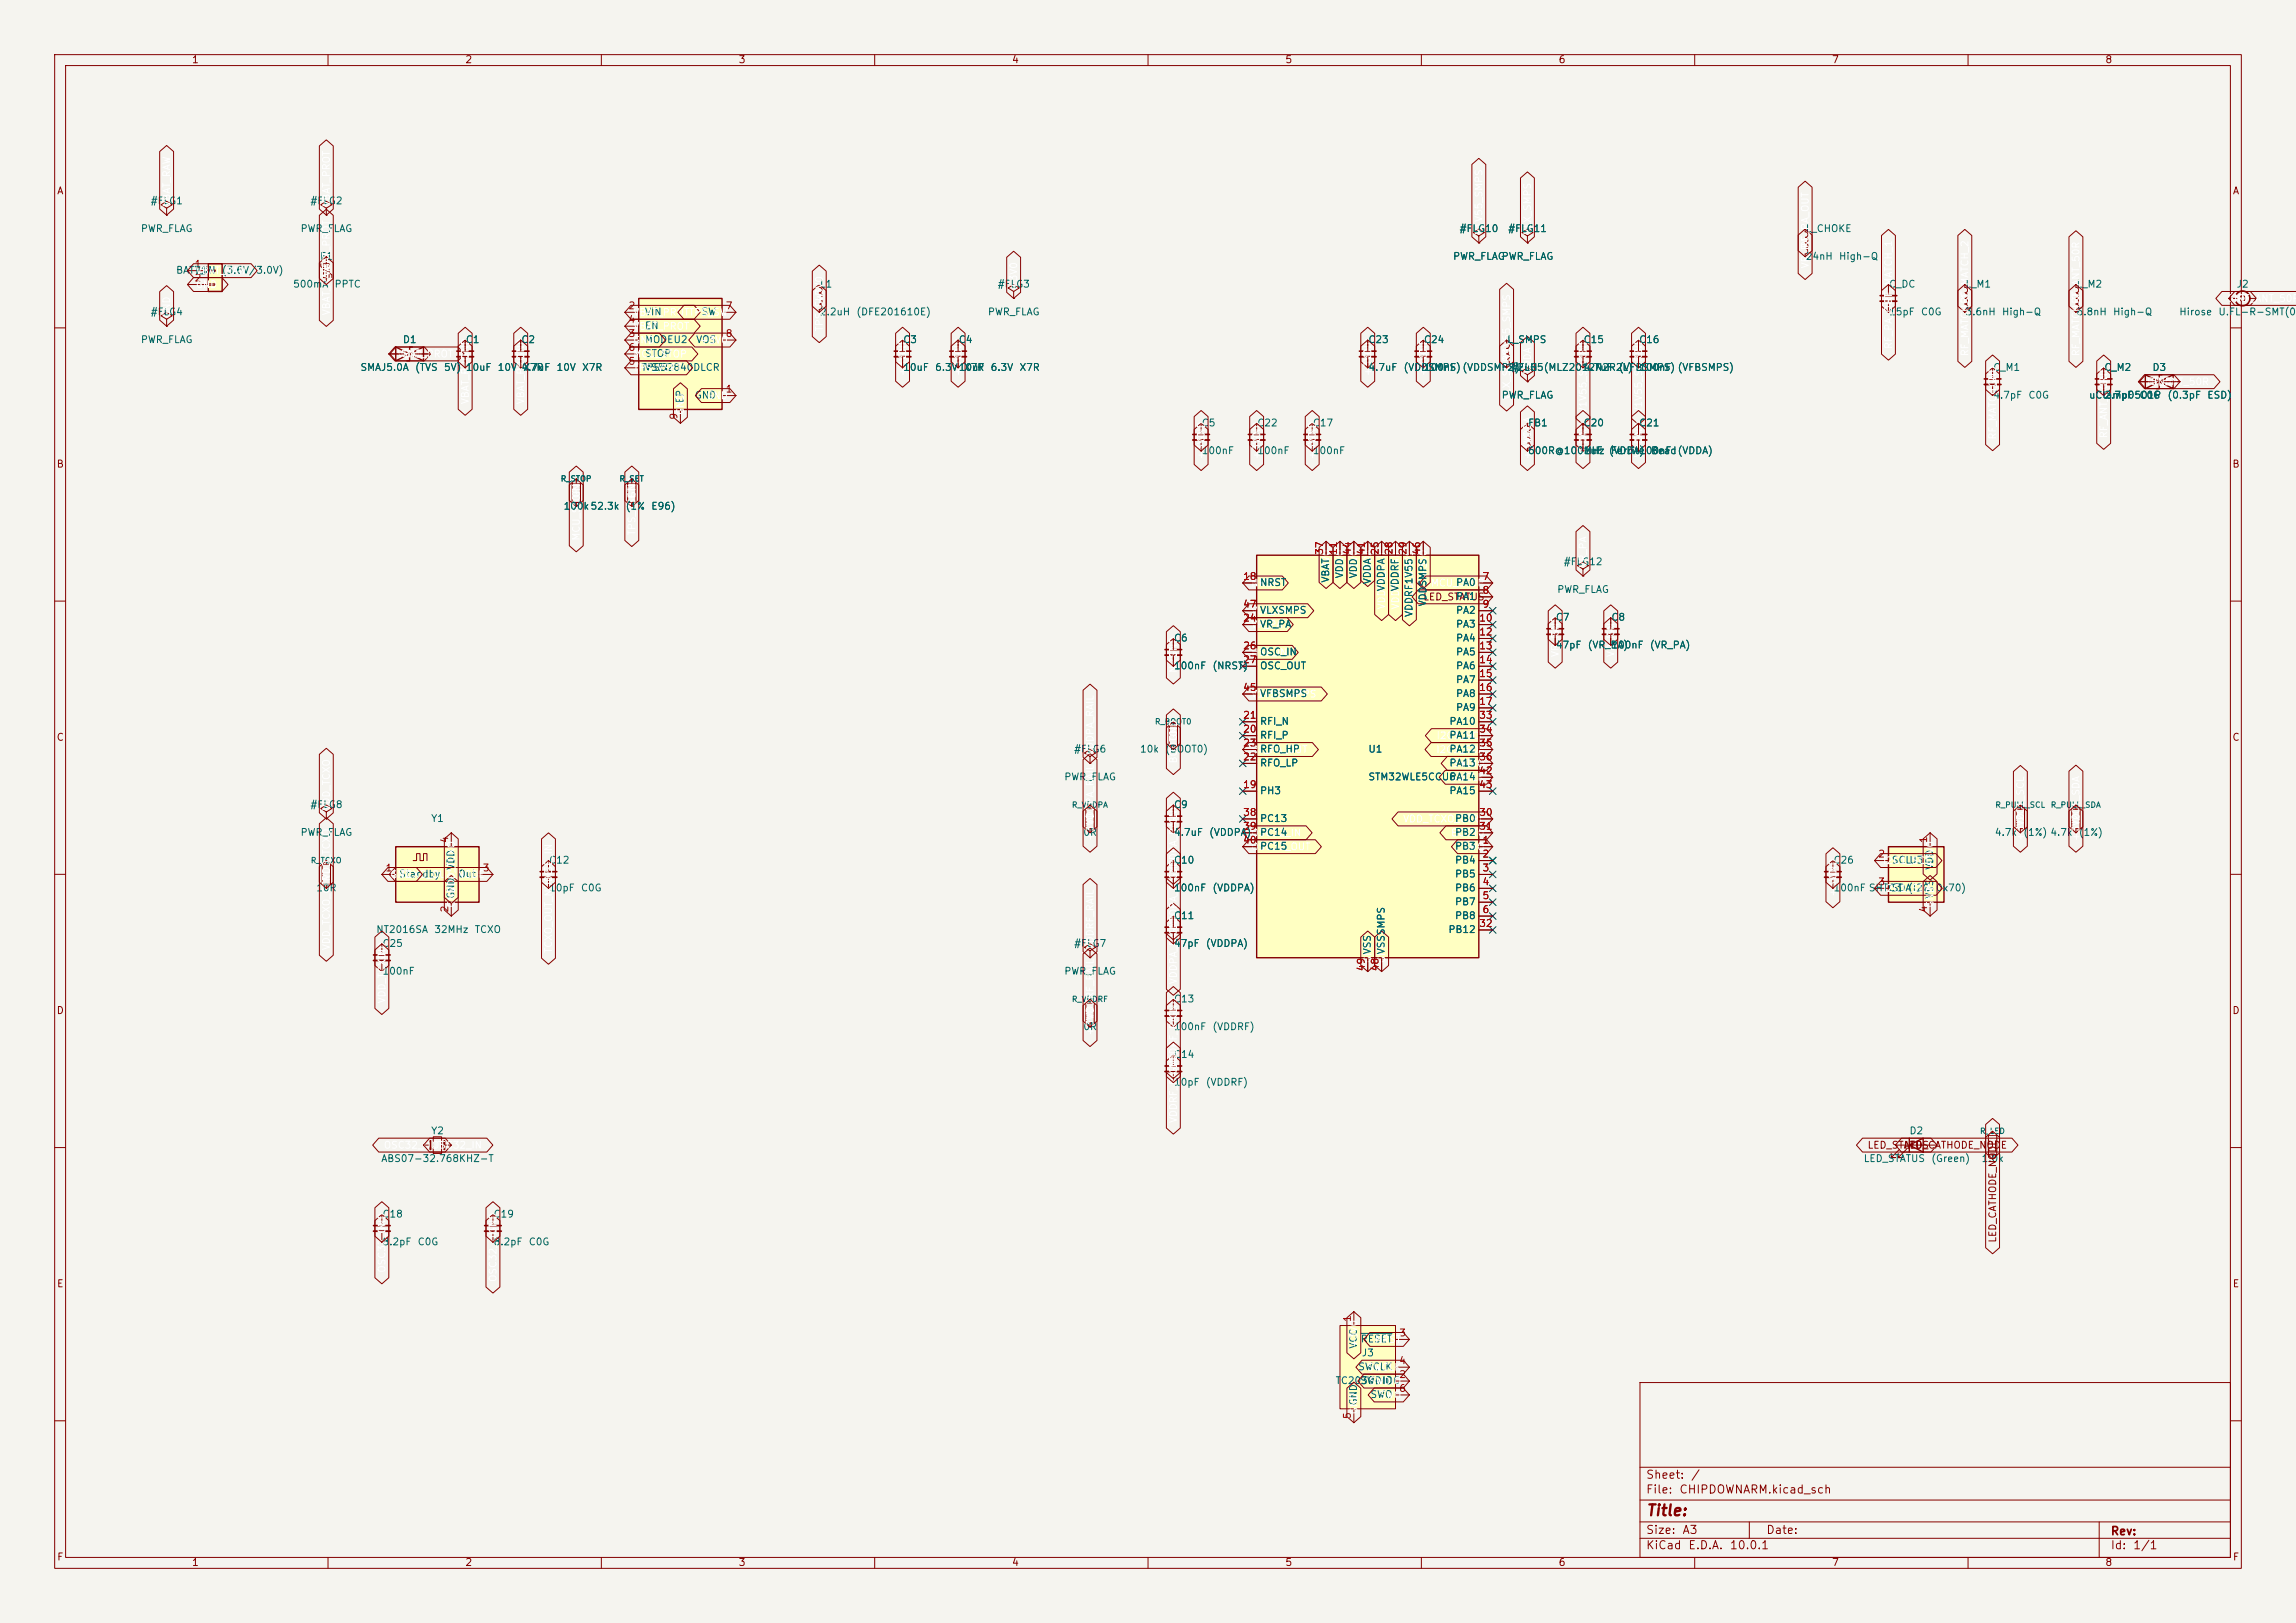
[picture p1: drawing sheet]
<svg xmlns="http://www.w3.org/2000/svg" width="420mm" height="297mm" viewBox="0 0 420 297" stroke-linecap="round" stroke-linejoin="round" font-family="sans-serif">
<defs><g id="words">
<text font-size="2" fill="#840000" x="301" y="277.9">Title:</text>
<g font-size="1.5" fill="#840000">
<text x="301" y="273.7">File:</text>
<text x="301" y="271">Sheet:</text>
<text x="307.1" y="273.7">CHIPDOWNARM.kicad_sch</text>
<text x="309.2" y="271">/</text>
<text x="301" y="281.1">Size:</text>
<text x="307.6" y="281.1">A3</text>
<text x="323" y="281.1">Date:</text>
<text x="386" y="281.3">Rev:</text>
<text x="301" y="283.9">KiCad</text>
<text x="308.7" y="283.9">E.D.A.</text>
<text x="316.3" y="283.9">10.0.1</text>
<text x="386" y="283.9">Id:</text>
<text x="390.1" y="283.9">1/1</text>
</g>
<g font-size="1.3" fill="#840000">
<text x="35" y="11.9">1</text>
<text x="85" y="11.9">2</text>
<text x="135" y="11.9">3</text>
<text x="185" y="11.9">4</text>
<text x="235" y="11.9">5</text>
<text x="285" y="11.9">6</text>
<text x="335" y="11.9">7</text>
<text x="385" y="11.9">8</text>
<text x="10.3" y="35.9">A</text>
<text x="408.3" y="35.9">A</text>
<text x="10.3" y="85.9">B</text>
<text x="408.2" y="85.9">B</text>
<text x="260.2" y="110.2">LED_STATUS</text>
<text x="10.3" y="135.9">C</text>
<text x="408.2" y="135.9">C</text>
<text x="10.3" y="185.9">D</text>
<text x="408.2" y="185.9">D</text>
<text x="341.5" y="210.5">LED_STATUS</text>
<text x="348.1" y="210.5">LED_CATHODE_NODE</text>
<text x="365.4" y="227.5" transform="rotate(-90 365.4 227.5)">LED_CATHODE_NODE</text>
<text x="10.3" y="235.9">E</text>
<text x="408.3" y="235.9">E</text>
<text x="10.3" y="285.9">F</text>
<text x="35" y="286.9">1</text>
<text x="85" y="286.9">2</text>
<text x="135" y="286.9">3</text>
<text x="185" y="286.9">4</text>
<text x="235" y="286.9">5</text>
<text x="285" y="286.9">6</text>
<text x="335" y="286.9">7</text>
<text x="385" y="286.9">8</text>
<text x="408.3" y="285.9">F</text>
</g>
<g font-size="1.3" fill="#006464">
<text x="27.4" y="37.7">#FLG1</text>
<text x="56.7" y="37.7">#FLG2</text>
<text x="25.7" y="42.8">PWR_FLAG</text>
<text x="54.9" y="42.8">PWR_FLAG</text>
<text x="58.4" y="47.9">F1</text>
<text x="265.7" y="47.9">PWR_FLAG</text>
<text x="266.9" y="42.8">#FLG10</text>
<text x="274.6" y="47.9">PWR_FLAG</text>
<text x="275.8" y="42.8">#FLG11</text>
<text x="330.2" y="42.8">L_CHOKE</text>
<text x="330.2" y="47.9">24nH</text>
<text x="336.3" y="47.9">High-Q</text>
<text x="32.1" y="50.4">BATT_IN</text>
<text x="35.6" y="50.4">J1</text>
<text x="40.5" y="50.4">(3.6V/3.0V)</text>
<text x="53.5" y="52.9">500mA</text>
<text x="61.1" y="52.9">PPTC</text>
<text x="149.9" y="52.9">L1</text>
<text x="182.4" y="52.9">#FLG3</text>
<text x="345.4" y="52.9">C_DC</text>
<text x="359.4" y="52.9">L_M1</text>
<text x="379.7" y="52.9">L_M2</text>
<text x="409" y="52.9">J2</text>
<text x="27.4" y="58">#FLG4</text>
<text x="117.9" y="58">VIN</text>
<text x="128.2" y="58">SW</text>
<text x="149.9" y="58">2.2uH</text>
<text x="156.5" y="58">(DFE201610E)</text>
<text x="180.6" y="58">PWR_FLAG</text>
<text x="345.4" y="58">15pF</text>
<text x="351.3" y="58">C0G</text>
<text x="359.4" y="58">3.6nH</text>
<text x="366.1" y="58">High-Q</text>
<text x="379.7" y="58">6.8nH</text>
<text x="386.4" y="58">High-Q</text>
<text x="398.5" y="58">Hirose</text>
<text x="405.7" y="58">U.FL-R-SMT(01</text>
<text x="25.7" y="63.1">PWR_FLAG</text>
<text x="73.6" y="63.1">D1</text>
<text x="85.1" y="63.1">C1</text>
<text x="95.3" y="63.1">C2</text>
<text x="117.9" y="63.1">MODEU2</text>
<text x="117.9" y="60.6">EN</text>
<text x="117.9" y="65.6">STOP</text>
<text x="127.2" y="63.1">VOS</text>
<text x="165.1" y="63.1">C3</text>
<text x="175.3" y="63.1">C4</text>
<text x="250.2" y="63.1">C23</text>
<text x="260.4" y="63.1">C24</text>
<text x="275.6" y="63.1">L_SMPS</text>
<text x="289.6" y="63.1">C15</text>
<text x="299.7" y="63.1">C16</text>
<text x="65.8" y="68.2">SMAJ5.0A</text>
<text x="75.8" y="68.2">(TVS</text>
<text x="81.1" y="68.2">5V) 10uF</text>
<text x="90.9" y="68.2">10V 4.7uF</text>
<text x="95.6" y="68.2">X7R</text>
<text x="101.7" y="68.2">10V</text>
<text x="106.4" y="68.2">X7R</text>
<text x="117.2" y="68.2">TPS62840DLCR</text>
<text x="117.9" y="68.2">VSET</text>
<text x="165.1" y="68.2">10uF</text>
<text x="170.9" y="68.2">6.3V10uF</text>
<text x="176.2" y="68.2">X7R</text>
<text x="181.1" y="68.2">6.3V</text>
<text x="186.4" y="68.2">X7R</text>
<text x="250.2" y="68.2">4.7uF</text>
<text x="256.6" y="68.2">(VDDSMPS)(VDDSMPS)</text>
<text x="260.4" y="68.2">100nF</text>
<text x="275.6" y="68.2">2.2uH</text>
<text x="276.4" y="68.2">#FLG5(MLZ2012N2R2L)</text>
<text x="289.6" y="68.2">4.7uF</text>
<text x="296" y="68.2">(VFBSMPS) (VFBSMPS)</text>
<text x="299.7" y="68.2">100nF</text>
<text x="364.5" y="68.2">C_M1</text>
<text x="384.8" y="68.2">C_M2</text>
<text x="393.6" y="68.2">D3</text>
<text x="125.3" y="73.9" transform="rotate(-90 125.3 73.9)">EP</text>
<text x="127" y="73.3">GND</text>
<text x="274.6" y="73.3">PWR_FLAG</text>
<text x="364.5" y="73.3">4.7pF</text>
<text x="370.9" y="73.3">C0G</text>
<text x="382" y="73.3">uClamp0501P</text>
<text x="384.8" y="73.3">2.7pF</text>
<text x="391.3" y="73.3">C0G</text>
<text x="396.4" y="73.3">(0.3pF</text>
<text x="403.7" y="73.3">ESD)</text>
<text x="219.7" y="78.3">C5</text>
<text x="219.7" y="83.4">100nF</text>
<text x="229.9" y="83.4">100nF</text>
<text x="229.9" y="78.3">C22</text>
<text x="240" y="83.4">100nF</text>
<text x="240" y="78.3">C17</text>
<text x="279.4" y="78.3">FB1</text>
<text x="279.4" y="83.4">600R@100MHz (VDDA)</text>
<text x="289.6" y="83.4">1uF</text>
<text x="289.6" y="78.3">C20</text>
<text x="294.6" y="83.4">Ferrite</text>
<text x="299.7" y="83.4">100nF</text>
<text x="299.7" y="78.3">C21</text>
<text x="301.9" y="83.4">Bead(VDDA)</text>
<text x="103" y="93.6">100k52.3k</text>
<text x="114.3" y="93.6">(1%</text>
<text x="119" y="93.6">E96)</text>
<text x="230.4" y="107.5">NRST</text>
<text x="243.4" y="106.7" transform="rotate(-90 243.4 106.7)">VBAT</text>
<text x="246" y="105.9" transform="rotate(-90 246 105.9)">VDD</text>
<text x="248.5" y="105.9" transform="rotate(-90 248.5 105.9)">VDD</text>
<text x="251.1" y="107" transform="rotate(-90 251.1 107)">VDDA</text>
<text x="266.2" y="107.5">PA0</text>
<text x="285.9" y="103.7">#FLG12</text>
<text x="230.4" y="112.6">VLXSMPS</text>
<text x="253.6" y="108.3" transform="rotate(-90 253.6 108.3)">VDDPA</text>
<text x="256.1" y="108.3" transform="rotate(-90 256.1 108.3)">VDDRF</text>
<text x="258.7" y="113" transform="rotate(-90 258.7 113)">VDDRF1V55</text>
<text x="261.2" y="111.1" transform="rotate(-90 261.2 111.1)">VDDSMPS</text>
<text x="266.2" y="110.1">PA1</text>
<text x="266.2" y="112.6">PA2</text>
<text x="284.5" y="113.9">C7</text>
<text x="284.7" y="108.8">PWR_FLAG</text>
<text x="294.6" y="113.9">C8</text>
<text x="214.6" y="117.7">C6</text>
<text x="230.4" y="115.2">VR_PA</text>
<text x="266.2" y="115.2">PA3</text>
<text x="266.2" y="117.7">PA4</text>
<text x="284.5" y="119">47pF</text>
<text x="290.3" y="119">(VR_PA)</text>
<text x="294.6" y="119">100nF</text>
<text x="301.7" y="119">(VR_PA)</text>
<text x="214.6" y="122.8">100nF</text>
<text x="221.7" y="122.8">(NRST)</text>
<text x="230.4" y="120.2">OSC_IN</text>
<text x="230.4" y="122.8">OSC_OUT</text>
<text x="266.2" y="120.2">PA5</text>
<text x="266.2" y="122.8">PA6</text>
<text x="266.2" y="125.3">PA7</text>
<text x="230.4" y="127.9">VFBSMPS</text>
<text x="266.2" y="127.9">PA8</text>
<text x="266.2" y="130.4">PA9</text>
<text x="230.4" y="135.5">RFI_P</text>
<text x="230.4" y="132.9">RFI_N</text>
<text x="265" y="132.9">PA10</text>
<text x="265" y="135.5">PA11</text>
<text x="194.6" y="143.1">PWR_FLAG</text>
<text x="196.4" y="138">#FLG6</text>
<text x="208.4" y="138">10k</text>
<text x="213" y="138">(BOOT0)</text>
<text x="230.4" y="140.6">RFO_LP</text>
<text x="230.4" y="138">RFO_HP</text>
<text x="250.2" y="143.1">STM32WLE5CCU6</text>
<text x="250.2" y="138">U1</text>
<text x="265" y="138">PA12</text>
<text x="265" y="140.6">PA13</text>
<text x="265" y="143.1">PA14</text>
<text x="56.7" y="148.2">#FLG8</text>
<text x="214.6" y="148.2">C9</text>
<text x="230.4" y="145.6">PH3</text>
<text x="265" y="145.6">PA15</text>
<text x="54.9" y="153.3">PWR_FLAG</text>
<text x="78.8" y="150.7">Y1</text>
<text x="198" y="153.3">0R</text>
<text x="214.6" y="153.3">4.7uF</text>
<text x="221.1" y="153.3">(VDDPA)OSC32_IN</text>
<text x="221.1" y="153.3">(VDDPA)</text>
<text x="230.4" y="150.7">PC13</text>
<text x="230.4" y="153.3">PC14</text>
<text x="230.4" y="155.8">PC15</text>
<text x="266" y="155.8">PB3</text>
<text x="266" y="150.7">PB0</text>
<text x="266" y="153.3">PB2</text>
<text x="364.8" y="153.3">4.7k</text>
<text x="370" y="153.3">(1%) 4.7k</text>
<text x="380.2" y="153.3">(1%)</text>
<text x="72.9" y="160.9">Standby</text>
<text x="83.4" y="159.3" transform="rotate(-90 83.4 159.3)">VDD</text>
<text x="83.7" y="160.9">Out</text>
<text x="100.3" y="158.3">C12</text>
<text x="214.6" y="158.3">C10</text>
<text x="266" y="158.3">PB4</text>
<text x="266" y="160.9">PB5</text>
<text x="335.3" y="158.3">C26</text>
<text x="345.9" y="158.3">SCLU3</text>
<text x="353.9" y="159.3" transform="rotate(-90 353.9 159.3)">VDD</text>
<text x="57.7" y="163.4">10R</text>
<text x="83.4" y="164.6" transform="rotate(-90 83.4 164.6)">GND</text>
<text x="100.3" y="163.4">10pF</text>
<text x="106.2" y="163.4">C0G</text>
<text x="214.6" y="163.4">100nF</text>
<text x="221.7" y="163.4">(VDDPA)</text>
<text x="266" y="163.4">PB6</text>
<text x="266" y="166">PB7</text>
<text x="335.3" y="163.4">100nF SHTC3</text>
<text x="345.9" y="163.4">SDA</text>
<text x="348.9" y="163.4">(I2C</text>
<text x="353.9" y="164.6" transform="rotate(-90 353.9 164.6)">VSS</text>
<text x="68.7" y="171">NT2016SA</text>
<text x="69.9" y="173.6">C25</text>
<text x="79.3" y="171">32MHz</text>
<text x="86.7" y="171">TCXO</text>
<text x="196.4" y="173.6">#FLG7</text>
<text x="214.6" y="168.5">C11</text>
<text x="214.6" y="173.6">47pF</text>
<text x="220.5" y="173.6">(VDDPA)</text>
<text x="264.8" y="171">PB12</text>
<text x="266" y="168.5">PB8</text>
<text x="69.9" y="178.7">100nF</text>
<text x="194.6" y="178.7">PWR_FLAG</text>
<text x="251.1" y="174.8" transform="rotate(-90 251.1 174.8)">VSS</text>
<text x="253.6" y="174.8" transform="rotate(-90 253.6 174.8)">VSSSMPS</text>
<text x="214.6" y="183.7">C13</text>
<text x="198" y="188.8">0R</text>
<text x="214.6" y="188.8">100nF</text>
<text x="221.7" y="188.8">(VDDRF)</text>
<text x="214.6" y="193.9">C14</text>
<text x="214.6" y="199">10pF</text>
<text x="220.5" y="199">(VDDRF)</text>
<text x="78.8" y="207.9">Y2</text>
<text x="349.2" y="207.9">D2</text>
<text x="69.6" y="213">ABS07-32.768KHZ-T</text>
<text x="340.8" y="213">LED_STATUS</text>
<text x="353.2" y="213">(Green)</text>
<text x="362.4" y="213">1.0k</text>
<text x="69.9" y="223.1">C18</text>
<text x="90.2" y="223.1">C19</text>
<text x="69.9" y="228.2">8.2pF</text>
<text x="76.3" y="228.2">C0G</text>
<text x="90.2" y="228.2">8.2pF</text>
<text x="96.6" y="228.2">C0G</text>
<text x="248.8" y="246">RESET</text>
<text x="248.3" y="251.1">SWCLK</text>
<text x="248.5" y="246.9" transform="rotate(-90 248.5 246.9)">VCC</text>
<text x="249" y="248.5">J3</text>
<text x="244.2" y="253.6">TC2030-IDC</text>
<text x="248.5" y="257.3" transform="rotate(-90 248.5 257.3)">GND</text>
<text x="248.7" y="253.6">SWDIO</text>
<text x="250.6" y="256.1">SWO</text>
</g>
<g font-size="1.3" fill="#fff">
<text x="31.4" y="37.9" transform="rotate(-90 31.4 37.9)">VBAT_RAW</text>
<text x="60.6" y="37.9" transform="rotate(-90 60.6 37.9)">VBAT_PROT</text>
<text x="271.5" y="43" transform="rotate(-90 271.5 43)">V1V55_SMPS</text>
<text x="280.4" y="43" transform="rotate(-90 280.4 43)">VLX_SMPS</text>
<text x="331.2" y="45.6" transform="rotate(-90 331.2 45.6)">RF_PA_OUT</text>
<text x="35.7" y="50.5">VBAT_RAW</text>
<text x="35.7" y="53">GND</text>
<text x="60.6" y="50.6" transform="rotate(-90 60.6 50.6)">VBAT_PROT</text>
<text x="186.4" y="53.2" transform="rotate(-90 186.4 53.2)">+3V0</text>
<text x="331.2" y="49.2" transform="rotate(-90 331.2 49.2)">VR_PA</text>
<text x="31.4" y="58.3" transform="rotate(-90 31.4 58.3)">GND</text>
<text x="60.6" y="57.8" transform="rotate(-90 60.6 57.8)">VBAT_RAW</text>
<text x="115.7" y="58.1">VBAT_PROTTPS_SW</text>
<text x="150.8" y="55.7" transform="rotate(-90 150.8 55.7)">+3V0</text>
<text x="346.4" y="55.7" transform="rotate(-90 346.4 55.7)">RF_MATCH_1</text>
<text x="360.4" y="55.7" transform="rotate(-90 360.4 55.7)">RF_MATCH_2</text>
<text x="380.7" y="55.7" transform="rotate(-90 380.7 55.7)">RF_ANT_50R</text>
<text x="407.2" y="55.6">GND</text>
<text x="409.1" y="55.6">RF_ANT_50R</text>
<text x="72.5" y="65.7">VBAT_PROT</text>
<text x="73.2" y="65.7">GND</text>
<text x="86" y="65.9" transform="rotate(-90 86 65.9)">GND</text>
<text x="96.2" y="65.9" transform="rotate(-90 96.2 65.9)">GND</text>
<text x="115.7" y="60.6">VBAT_PROT</text>
<text x="115.7" y="65.7">MCU_STOP</text>
<text x="115.7" y="63.2">GND</text>
<text x="127.9" y="63.2">+3V0</text>
<text x="150.8" y="60.8" transform="rotate(-90 150.8 60.8)">TPS_SW</text>
<text x="166.1" y="65.9" transform="rotate(-90 166.1 65.9)">GND</text>
<text x="176.2" y="65.9" transform="rotate(-90 176.2 65.9)">GND</text>
<text x="251.1" y="65.9" transform="rotate(-90 251.1 65.9)">GND</text>
<text x="261.3" y="65.9" transform="rotate(-90 261.3 65.9)">GND</text>
<text x="276.5" y="65.9" transform="rotate(-90 276.5 65.9)">V1V55_SMPS</text>
<text x="290.5" y="65.9" transform="rotate(-90 290.5 65.9)">GND</text>
<text x="300.7" y="65.9" transform="rotate(-90 300.7 65.9)">GND</text>
<text x="346.4" y="64" transform="rotate(-90 346.4 64)">RF_PA_OUT</text>
<text x="360.4" y="65.3" transform="rotate(-90 360.4 65.3)">RF_MATCH_1</text>
<text x="380.7" y="65.3" transform="rotate(-90 380.7 65.3)">RF_MATCH_2</text>
<text x="115.7" y="68.3">TPS_VSET</text>
<text x="166.1" y="68.9" transform="rotate(-90 166.1 68.9)">+3V0</text>
<text x="176.2" y="68.9" transform="rotate(-90 176.2 68.9)">+3V0</text>
<text x="251.1" y="68.9" transform="rotate(-90 251.1 68.9)">+3V0</text>
<text x="261.3" y="68.9" transform="rotate(-90 261.3 68.9)">+3V0</text>
<text x="280.4" y="68.4" transform="rotate(-90 280.4 68.4)">VDDA</text>
<text x="365.4" y="71" transform="rotate(-90 365.4 71)">GND</text>
<text x="385.8" y="71" transform="rotate(-90 385.8 71)">GND</text>
<text x="392.6" y="70.8">RF_ANT_50R</text>
<text x="393.3" y="70.8">GND</text>
<text x="86" y="74.1" transform="rotate(-90 86 74.1)">VBAT_PROT</text>
<text x="96.2" y="74.1" transform="rotate(-90 96.2 74.1)">VBAT_PROT</text>
<text x="125.4" y="76" transform="rotate(-90 125.4 76)">GND</text>
<text x="129.1" y="73.3">GND</text>
<text x="276.5" y="73.3" transform="rotate(-90 276.5 73.3)">VLX_SMPS</text>
<text x="290.5" y="75.8" transform="rotate(-90 290.5 75.8)">V1V55_SMPS</text>
<text x="300.7" y="75.8" transform="rotate(-90 300.7 75.8)">V1V55_SMPS</text>
<text x="220.7" y="81.1" transform="rotate(-90 220.7 81.1)">GND</text>
<text x="230.8" y="81.1" transform="rotate(-90 230.8 81.1)">GND</text>
<text x="241" y="81.1" transform="rotate(-90 241 81.1)">GND</text>
<text x="280.4" y="81.1" transform="rotate(-90 280.4 81.1)">VDDA</text>
<text x="290.5" y="83.8" transform="rotate(-90 290.5 83.8)">VDDA</text>
<text x="290.5" y="81.1" transform="rotate(-90 290.5 81.1)">GND</text>
<text x="300.7" y="83.8" transform="rotate(-90 300.7 83.8)">VDDA</text>
<text x="300.7" y="81.1" transform="rotate(-90 300.7 81.1)">GND</text>
<text x="365.4" y="80.6" transform="rotate(-90 365.4 80.6)">RF_MATCH_2</text>
<text x="385.8" y="80.3" transform="rotate(-90 385.8 80.3)">RF_ANT_50R</text>
<text x="220.7" y="84.2" transform="rotate(-90 220.7 84.2)">+3V0</text>
<text x="230.8" y="84.2" transform="rotate(-90 230.8 84.2)">+3V0</text>
<text x="241" y="84.2" transform="rotate(-90 241 84.2)">+3V0</text>
<text x="280.4" y="84.2" transform="rotate(-90 280.4 84.2)">+3V0</text>
<text x="106.4" y="91.3" transform="rotate(-90 106.4 91.3)">GND</text>
<text x="116.5" y="91.3" transform="rotate(-90 116.5 91.3)">GND</text>
<text x="106.4" y="99.1" transform="rotate(-90 106.4 99.1)">MCU_STOP</text>
<text x="116.5" y="98.1" transform="rotate(-90 116.5 98.1)">TPS_VSET</text>
<text x="228.8" y="107.6">NRST</text>
<text x="243.5" y="105.8" transform="rotate(-90 243.5 105.8)">+3V0</text>
<text x="246.1" y="105.8" transform="rotate(-90 246.1 105.8)">+3V0</text>
<text x="248.6" y="105.8" transform="rotate(-90 248.6 105.8)">+3V0</text>
<text x="251.1" y="105.4" transform="rotate(-90 251.1 105.4)">VDDA</text>
<text x="261.3" y="105.8" transform="rotate(-90 261.3 105.8)">+3V0</text>
<text x="261.6" y="107.6">MCU_STOP</text>
<text x="290.5" y="104" transform="rotate(-90 290.5 104)">VR_PA</text>
<text x="228.8" y="112.7">VLX_SMPS</text>
<text x="253.7" y="111.6" transform="rotate(-90 253.7 111.6)">VDDPA_RAIL</text>
<text x="256.2" y="111.6" transform="rotate(-90 256.2 111.6)">VDDRF_RAIL</text>
<text x="258.8" y="112.6" transform="rotate(-90 258.8 112.6)">V1V55_SMPS</text>
<text x="228.8" y="115.3">VR_PA</text>
<text x="285.4" y="116.7" transform="rotate(-90 285.4 116.7)">GND</text>
<text x="295.6" y="116.7" transform="rotate(-90 295.6 116.7)">GND</text>
<text x="215.6" y="123.2" transform="rotate(-90 215.6 123.2)">NRST</text>
<text x="215.6" y="120.5" transform="rotate(-90 215.6 120.5)">GND</text>
<text x="228.8" y="120.3">HSE_IN</text>
<text x="285.4" y="120.3" transform="rotate(-90 285.4 120.3)">VR_PA</text>
<text x="295.6" y="120.3" transform="rotate(-90 295.6 120.3)">VR_PA</text>
<text x="228.8" y="128">V1V55_SMPS</text>
<text x="215.6" y="135.7" transform="rotate(-90 215.6 135.7)">GND</text>
<text x="262.6" y="135.6">I2C1_SCL</text>
<text x="200.3" y="138.3" transform="rotate(-90 200.3 138.3)">VDDPA_RAIL</text>
<text x="215.6" y="139.8" transform="rotate(-90 215.6 139.8)">BOOT0</text>
<text x="228.8" y="138.1">RF_PA_OUT</text>
<text x="262.6" y="138.1">I2C1_SDA</text>
<text x="265.2" y="143.2">SWCLK</text>
<text x="265.6" y="140.7">SWDIO</text>
<text x="60.6" y="148.4" transform="rotate(-90 60.6 148.4)">VDD_TCXO</text>
<text x="200.3" y="154" transform="rotate(-90 200.3 154)">+3V0</text>
<text x="200.3" y="151" transform="rotate(-90 200.3 151)">VDDPA_RAIL</text>
<text x="215.6" y="151" transform="rotate(-90 215.6 151)">GND</text>
<text x="228.8" y="155.9">OSC32_OUT</text>
<text x="256.5" y="150.8">VDD_TCXO_CTRL</text>
<text x="265.3" y="153.4">BOOT0</text>
<text x="267.4" y="155.9">SWO</text>
<text x="370.5" y="154" transform="rotate(-90 370.5 154)">+3V0</text>
<text x="370.5" y="151" transform="rotate(-90 370.5 151)">I2C1_SCL</text>
<text x="380.7" y="154" transform="rotate(-90 380.7 154)">+3V0</text>
<text x="380.7" y="151" transform="rotate(-90 380.7 151)">I2C1_SDA</text>
<text x="60.6" y="161.1" transform="rotate(-90 60.6 161.1)">VDD_TCXO</text>
<text x="71.3" y="161">GND</text>
<text x="73.1" y="161">TCXO_OUT_NODE</text>
<text x="101.3" y="161.1" transform="rotate(-90 101.3 161.1)">HSE_IN</text>
<text x="215.6" y="161.1" transform="rotate(-90 215.6 161.1)">GND</text>
<text x="336.2" y="161.1" transform="rotate(-90 336.2 161.1)">GND</text>
<text x="344.3" y="158.4">I2C1_SCL</text>
<text x="354" y="159.1" transform="rotate(-90 354 159.1)">+3V0</text>
<text x="83.5" y="166.2" transform="rotate(-90 83.5 166.2)">GND</text>
<text x="83.5" y="163.4" transform="rotate(-90 83.5 163.4)">VDD_TCXO</text>
<text x="336.2" y="164.2" transform="rotate(-90 336.2 164.2)">+3V0</text>
<text x="344.3" y="163.5">I2C1_SDA 0x70)</text>
<text x="354" y="166.2" transform="rotate(-90 354 166.2)">GND</text>
<text x="60.6" y="174" transform="rotate(-90 60.6 174)">VDD_TCXO_CTRL</text>
<text x="200.3" y="173.8" transform="rotate(-90 200.3 173.8)">VDDRF_RAIL</text>
<text x="215.6" y="171.3" transform="rotate(-90 215.6 171.3)">GND</text>
<text x="215.6" y="170.1" transform="rotate(-90 215.6 170.1)">VDDPA_RAIL</text>
<text x="70.8" y="176.4" transform="rotate(-90 70.8 176.4)">GND</text>
<text x="101.3" y="174.5" transform="rotate(-90 101.3 174.5)">TCXO_OUT_NODE</text>
<text x="251.1" y="176.4" transform="rotate(-90 251.1 176.4)">GND</text>
<text x="253.7" y="176.4" transform="rotate(-90 253.7 176.4)">GND</text>
<text x="70.8" y="183.7" transform="rotate(-90 70.8 183.7)">VDD_TCXO</text>
<text x="215.6" y="180.2" transform="rotate(-90 215.6 180.2)">VDDPA_RAIL</text>
<text x="200.3" y="189.6" transform="rotate(-90 200.3 189.6)">+3V0</text>
<text x="200.3" y="186.5" transform="rotate(-90 200.3 186.5)">VDDRF_RAIL</text>
<text x="215.6" y="186.5" transform="rotate(-90 215.6 186.5)">GND</text>
<text x="215.6" y="196.7" transform="rotate(-90 215.6 196.7)">GND</text>
<text x="215.6" y="195.5" transform="rotate(-90 215.6 195.5)">VDDRF_RAIL</text>
<text x="215.6" y="205.6" transform="rotate(-90 215.6 205.6)">VDDRF_RAIL</text>
<text x="70.1" y="210.5">OSC32_OUT</text>
<text x="78.9" y="210.5">OSC32_IN</text>
<text x="365.4" y="210.7" transform="rotate(-90 365.4 210.7)">GND</text>
<text x="70.8" y="225.9" transform="rotate(-90 70.8 225.9)">GND</text>
<text x="91.1" y="225.9" transform="rotate(-90 91.1 225.9)">GND</text>
<text x="70.8" y="233" transform="rotate(-90 70.8 233)">OSC32_IN</text>
<text x="91.1" y="234.7" transform="rotate(-90 91.1 234.7)">OSC32_OUT</text>
<text x="248.6" y="246.7" transform="rotate(-90 248.6 246.7)">+3V0</text>
<text x="249.9" y="251.1">SWCLK</text>
<text x="251.4" y="246.1">NRST</text>
<text x="250.3" y="253.7">SWDIO</text>
<text x="252.2" y="256.2">SWO</text>
<text x="248.6" y="258.9" transform="rotate(-90 248.6 258.9)">GND</text>
</g>
<g font-size="1.3" fill="#a90000">
<text x="35.5" y="49.3">1</text>
<text x="35.5" y="51.8">2</text>
<text x="114.9" y="56.9">2</text>
<text x="114.9" y="59.4">4</text>
<text x="132.6" y="56.9">7</text>
<text x="114.9" y="62">3</text>
<text x="114.9" y="64.5">6</text>
<text x="132.6" y="62">8</text>
<text x="114.9" y="67.1">5</text>
<text x="124.2" y="76.9" transform="rotate(-90 124.2 76.9)">9</text>
<text x="132.6" y="72.1">1</text>
<text x="242.3" y="101.6" transform="rotate(-90 242.3 101.6)">37</text>
<text x="244.9" y="101.6" transform="rotate(-90 244.9 101.6)">11</text>
<text x="247.4" y="101.6" transform="rotate(-90 247.4 101.6)">44</text>
<text x="249.9" y="101.6" transform="rotate(-90 249.9 101.6)">41</text>
<text x="252.5" y="101.6" transform="rotate(-90 252.5 101.6)">25</text>
<text x="255" y="101.6" transform="rotate(-90 255 101.6)">28</text>
<text x="257.6" y="101.6" transform="rotate(-90 257.6 101.6)">29</text>
<text x="260.1" y="101.6" transform="rotate(-90 260.1 101.6)">46</text>
<text x="227.3" y="106.4">18</text>
<text x="271.1" y="106.4">7</text>
<text x="227.3" y="111.5">47</text>
<text x="271.1" y="109">8</text>
<text x="271.1" y="111.5">9</text>
<text x="227.3" y="114">24</text>
<text x="227.3" y="119.1">26</text>
<text x="270.5" y="114">10</text>
<text x="270.5" y="116.6">12</text>
<text x="270.5" y="119.1">13</text>
<text x="227.3" y="121.7">27</text>
<text x="270.5" y="121.7">14</text>
<text x="270.5" y="124.2">15</text>
<text x="227.3" y="131.8">21</text>
<text x="227.3" y="126.7">45</text>
<text x="270.5" y="126.7">16</text>
<text x="270.5" y="129.3">17</text>
<text x="270.5" y="131.8">33</text>
<text x="227.3" y="134.4">20</text>
<text x="227.3" y="136.9">23</text>
<text x="270.5" y="134.4">34</text>
<text x="270.5" y="136.9">35</text>
<text x="227.3" y="139.4">22</text>
<text x="270.5" y="139.4">36</text>
<text x="270.5" y="142">42</text>
<text x="227.3" y="144.5">19</text>
<text x="227.3" y="149.6">38</text>
<text x="270.5" y="149.6">30</text>
<text x="270.5" y="144.5">43</text>
<text x="82.3" y="154.4" transform="rotate(-90 82.3 154.4)">4</text>
<text x="227.3" y="152.1">39</text>
<text x="227.3" y="154.7">40</text>
<text x="270.5" y="152.1">31</text>
<text x="271.1" y="154.7">1</text>
<text x="352.8" y="154.4" transform="rotate(-90 352.8 154.4)">1</text>
<text x="70.4" y="159.8">1</text>
<text x="88.2" y="159.8">3</text>
<text x="271.1" y="157.2">2</text>
<text x="271.1" y="159.8">3</text>
<text x="343.5" y="157.2">2</text>
<text x="82.3" y="167.1" transform="rotate(-90 82.3 167.1)">2</text>
<text x="271.1" y="162.3">4</text>
<text x="271.1" y="164.8">5</text>
<text x="271.1" y="167.4">6</text>
<text x="343.5" y="162.3">3</text>
<text x="352.8" y="167.1" transform="rotate(-90 352.8 167.1)">4</text>
<text x="270.5" y="169.9">32</text>
<text x="249.9" y="177.8" transform="rotate(-90 249.9 177.8)">49</text>
<text x="252.5" y="177.8" transform="rotate(-90 252.5 177.8)">48</text>
<text x="247.4" y="242" transform="rotate(-90 247.4 242)">1</text>
<text x="255.8" y="244.9">3</text>
<text x="255.8" y="249.9">4</text>
<text x="255.8" y="252.5">2</text>
<text x="255.8" y="255">6</text>
<text x="247.4" y="259.8" transform="rotate(-90 247.4 259.8)">5</text>
</g>
<g font-size="1" fill="#006464">
<text x="102.5" y="88.4">R_STOP</text>
<text x="113.2" y="88.4">R_SET</text>
<text x="211.2" y="132.8">R_BOOT0</text>
<text x="196" y="148.1">R_VDDPA</text>
<text x="364.9" y="148.1">R_PULL_SCL</text>
<text x="375" y="148.1">R_PULL_SDA</text>
<text x="56.8" y="158.2">R_TCXO</text>
<text x="196" y="183.6">R_VDDRF</text>
<text x="362.1" y="207.7">R_LED</text>
</g>
</g></defs>
<path d="M0 0h420v297h-420z" fill="#f5f4ef" stroke="#f5f4ef" stroke-width=".18"/>
<g fill="none" stroke="#840000" stroke-width=".18">
<path d="M10 10h400v277h-400zM12 12h396v273h-396zM60 10v2M110 10v2M160 10v2M210 10v2M260 10v2M310 10v2M360 10v2M185.4 53.3l1-.6-1-.6-1 .6 1 .6v1.3M185.4 54.6h.1M270.5 43.2l1-.7-1-.6-1 .6 1 .7v1.3"/>
<path d="M270.5 44.5h.1M279.4 43.2l1-.7-1-.6-1 .6 1 .7v1.3M279.4 44.5h.1M345.4 52.1v2M345.4 55.1v2.1M359.4 52.1v.5l.4 .1 .1 .4-.1 .4-.4 .1 .3 .1 .2 .2-.1 .5-.4 .2 .4 .2 .1 .3-.1 .4-.4 .1 .4 .2 .1 .5-.2 .2-.3 .1M359.4 56.6v.6M379.7 52.1v.5l.4 .1 .1 .4-.1 .4-.4 .1 .3 .1 .2 .2-.1 .5-.4 .2 .4 .2 .1 .3-.1 .4-.4 .1 .4 .2 .1 .5-.1 .2-.4 .1M379.7 56.6v.6M10 60h2M219.7 77.5v2M229.9 77.5v2"/>
<path d="M250.2 62.2v2.1M250.2 65.3v2M260.3 62.2v2.1M260.3 65.3v2M275.6 62.2v.5l.4 .2 .1 .4-.1 .3-.4 .2h.3l.2 .3-.1 .5-.4 .2 .4 .1 .1 .4-.1 .3-.4 .2 .3 .1 .2 .3-.1 .4-.4 .2v.5M279.4 68.6l1-.7-1-.6-1 .6 1 .7v1.3M279.4 69.9h.1M279.4 77.5v.5l.4 .1 .1 .4-.1 .4-.4 .1M279.4 79l.5 .3-.1 .5-.4 .2 .4 .2 .1 .3-.1 .4-.4 .1 .3 .1 .2 .4-.1 .4-.4 .1v.6M289.6 62.2v2.1M289.6 65.3v2M289.6 77.5v2"/>
<path d="M299.7 62.2v2.1M299.7 65.3v2M299.7 77.5v2M364.5 67.3v2M364.5 70.4v2M384.8 67.3v2M384.8 70.4v2M391.2 69.9h7.6M408 60h2M219.7 80.5v2.1M229.9 80.5v2.1M289.6 80.5v2.1"/>
<path d="M299.7 80.5v2.1M10 110h2M214.6 116.8v2.1M214.6 119.9v2M284.5 113v2.1M284.5 116.1v2M289.6 104.1l1-.6-1-.6-1.1 .6 1.1 .6v1.3M289.6 105.4h.1M294.6 113v2.1M294.6 116.1v2M408 110h2M214.6 132.1v.7"/>
<path d="M214.6 136.4v.8M10 160h2M214.6 147.3v2.1M214.6 150.4v2M335.3 157.5v2M408 160h2M335.3 160.5v2.1M10 210h2M364.5 207v.8M364.5 211.3v.8M408 210h2M300 253h108v32h-108z"/>
<path d="M10 260h2M300 278.5h108M300 274.5h108M300 268.5h108M320 278.5v3M384 278.5v6.5M408 260h2M60 285v2M110 285v2M160 285v2M210 285v2M260 285v2"/>
<path d="M300 281.5h108M310 285v2M360 285v2"/>
</g>
<path d="M392.4 68.6v2.5l5.1-2.5v2.5zM395.5 68.6h-.5v2.5h-.5" fill="none" stroke="#840000" stroke-width=".25"/>
<g fill="none" stroke="#840000" stroke-width=".3">
<path d="M343.9 54.1h3.1M218.2 79.5h3M228.3 79.5h3.1M248.7 64.3h3M258.8 64.3h3.1M288 79.5h3.1M288 64.3h3.1M298.2 79.5h3M298.2 64.3h3M363 69.3h3M383.3 69.3h3M213.1 118.9h3.1"/>
<path d="M283 115.1h3M293.1 115.1h3.1M213.1 149.4h3.1M333.8 159.5h3"/>
</g>
<g fill="none" stroke="#840000" stroke-width=".33">
<path d="M343.9 55.1h3.1M248.7 65.3h3M258.8 65.3h3.1M288 65.3h3.1M298.2 65.3h3M363 70.4h3M383.3 70.4h3M218.2 80.5h3M228.3 80.5h3.1M288 80.5h3.1M298.2 80.5h3M213.1 119.9h3.1"/>
<path d="M283 116.1h3M293.1 116.1h3.1M213.1 150.4h3.1M333.8 160.5h3"/>
</g>
<path d="M213.9 132.8h1.5v3.6h-1.5zM363.7 207.8h1.6v3.5h-1.6z" fill="none" stroke="#840000" stroke-width=".2"/>
<path d="M229.9 101.6h40.6v73.7h-40.6z" fill="#ffffc2"/>
<path d="M229.9 101.6h40.6v73.7h-40.6z" fill="none" stroke="#840000" stroke-width=".25"/>
<g fill="none" stroke="#840000" stroke-width=".18">
<path d="M330.2 41.9v.5l.4 .2 .1 .3-.1 .4-.4 .1 .3 .1 .2 .3-.1 .4-.4 .2 .4 .2 .1 .4-.1 .3-.4 .2 .3 .1 .2 .3-.1 .4-.4 .2v.5M242.6 99.1v2.5M245.1 99.1v2.5M247.6 99.1v2.5M250.2 99.1v2.5M252.7 99.1v2.5M255.3 99.1v2.5M257.8 99.1v2.5M260.3 99.1v2.5M227.3 106.7h2.6M227.3 111.8h2.6M227.3 114.3h2.6"/>
<path d="M227.3 119.4h2.6M270.5 106.7h2.5M270.5 109.2h2.5M270.5 111.8h2.5M270.5 114.3h2.5M270.5 116.8h2.5M270.5 119.4h2.5M227.3 121.9h2.6M227.3 127h2.6M227.3 134.6h2.6M227.3 132.1h2.6M227.3 139.7h2.6"/>
<path d="M227.3 137.2h2.6M270.5 121.9h2.5M270.5 124.5h2.5M270.5 127h2.5M270.5 129.5h2.5M270.5 134.6h2.5M270.5 132.1h2.5M270.5 139.7h2.5M270.5 137.2h2.5M227.3 154.9h2.6M227.3 144.8h2.6M227.3 149.9h2.6"/>
<path d="M227.3 152.4h2.6M270.5 154.9h2.5M270.5 157.5h2.5M270.5 144.8h2.5M270.5 149.9h2.5M270.5 152.4h2.5M270.5 142.2h2.5M250.2 175.3v2.5M252.7 175.3v2.5M270.5 160h2.5M270.5 162.6h2.5M270.5 165.1h2.5"/>
<path d="M270.5 167.6h2.5M270.5 170.2h2.5"/>
</g>
<path d="M345.4 154.9h10.2v10.2h-10.2z" fill="#ffffc2"/>
<path d="M345.4 154.9h10.2v10.2h-10.2z" fill="none" stroke="#840000" stroke-width=".25"/>
<g fill="none" stroke="#840000" stroke-width=".18">
<path d="M175.3 62.2v2.1M175.3 65.3v2M240 77.5v2M240 80.5v2.1M199.4 138.4l1-.6-1-.6-1 .6 1 .6v1.3M199.4 139.7h.1M199.4 147.3v.8M199.4 151.6v.8M214.6 157.5v2M342.9 157.5h2.5M353.1 152.4v2.5M369.6 147.3v.8"/>
<path d="M369.6 151.6v.8M379.7 147.3v.8M379.7 151.6v.8M214.6 160.5v2.1M214.6 167.6v2.1M214.6 170.7v2M342.9 162.6h2.5M353.1 165.1v2.5M214.6 182.9v2M214.6 185.9v2.1M214.6 193v2.1M214.6 196.1v2"/>
</g>
<path d="M173.7 64.3h3.1M238.5 79.5h3.1M213.1 159.5h3.1M213.1 169.7h3.1M213.1 184.9h3.1M213.1 195.1h3.1" fill="none" stroke="#840000" stroke-width=".3"/>
<path d="M173.7 65.3h3.1M238.5 80.5h3.1M213.1 160.5h3.1M213.1 170.7h3.1M213.1 185.9h3.1M213.1 196.1h3.1" fill="none" stroke="#840000" stroke-width=".33"/>
<path d="M198.6 148.1h1.6v3.5h-1.6zM368.8 148.1h1.5v3.5h-1.5zM379 148.1h1.5v3.5h-1.5z" fill="none" stroke="#840000" stroke-width=".2"/>
<path d="M245.1 242.6h10.2v15.2h-10.2z" fill="#ffffc2"/>
<g fill="none" stroke="#840000" stroke-width=".18">
<path d="M407.7 54.6h2M411.5 54.6h1.2M199.4 174l1-.6-1-.7-1 .7 1 .6v1.3M199.4 175.3h.1M199.4 182.9v.7M199.4 187.2v.8M346.7 209.6h7.6M347.5 210.3l-1.6 1.5h.8h-.8v-.7M348.7 210.3l-1.5 1.5h.8h-.8v-.7M245.1 242.6h10.2v15.2h-10.2zM247.6 240v2.6M247.6 257.8v2.5"/>
<path d="M255.3 252.7h2.5M255.3 245.1h2.5M255.3 250.2h2.5M255.3 255.3h2.5"/>
</g>
<path d="M248.9 244h5.7" fill="none" stroke="#006464" stroke-width=".18"/>
<path d="M349.2 209.6l2.6-1.3v2.5zM349.2 208.3v2.5" fill="none" stroke="#840000" stroke-width=".25"/>
<g fill="none" stroke="#840000" stroke-width=".2">
<path d="M198.6 183.6h1.6v3.6h-1.6z"/>
<circle cx="410.2" cy="54.6" r=".51"/>
</g>
<path d="M409 54a1.35 1.35 0 0 1 2.1-.4 1.35 1.35 0 0 1 0 2.1 1.35 1.35 0 0 1-2.1-.5" fill="none" stroke="#840000" stroke-width=".3"/>
<path d="M38.1 48.3h2.5v5h-2.5z" fill="#ffffc2"/>
<path d="M38.1 48.3h2.5v5h-2.5zM72.4 63.5v2.5l5.1-2.5v2.5zM75.4 63.5h-.5v2.5h-.5" fill="none" stroke="#840000" stroke-width=".25"/>
<g fill="none" stroke="#840000" stroke-width=".18">
<path d="M30.5 38.1l1-.6-1-.7-1 .7 1 .6v1.3M30.5 39.4h.1M59.7 38.1l1-.6-1-.7-1 .7 1 .6v1.3M59.7 39.4h.1M30.5 58.4l1-.6-1-.6-1 .6 1 .6v1.3M30.5 59.7h.1M34.3 49.5h3.8M34.3 52.1h3.8M38.1 49.4h1.3v.3h-1.3zM38.1 51.9h1.3v.3h-1.3zM58.7 48.3v.5l2 1.5v.5M59.2 48.3h1v2.5h-1z"/>
<path d="M59.7 47v5.1M149.9 52.1v.5l.3 .1 .2 .4-.2 .4-.3 .1 .3 .1 .1 .2v.5l-.4 .2 .3 .2 .2 .3-.2 .4-.3 .1 .4 .2v.5l-.4 .3M149.9 56.6v.6M71.1 64.8h7.6M85.1 62.2v2.1M85.1 65.3v2M95.2 62.2v2.1M95.2 65.3v2M165.1 62.2v2.1M165.1 65.3v2M77.5 209.6h1.2M79.2 208h1.6v3.1h-1.6z"/>
<path d="M81.3 209.6h1.2"/>
</g>
<path d="M78.7 208.8v1.5M81.3 208.8v1.5" fill="none" stroke="#840000" stroke-width=".38"/>
<path d="M83.6 64.3h3M93.7 64.3h3.1M163.6 64.3h3" fill="none" stroke="#840000" stroke-width=".3"/>
<path d="M83.6 65.3h3M93.7 65.3h3.1M163.6 65.3h3" fill="none" stroke="#840000" stroke-width=".33"/>
<path d="M116.8 54.6h15.3v20.3h-15.3z" fill="#ffffc2"/>
<path d="M116.8 54.6h15.3v20.3h-15.3z" fill="none" stroke="#840000" stroke-width=".25"/>
<path d="M114.3 57.2h2.5M114.3 59.7h2.5M132.1 57.2h2.5M114.3 62.2h2.5M114.3 67.3h2.5M114.3 64.8h2.5M124.5 74.9v2.6M132.1 72.4h2.5M132.1 62.2h2.5M69.8 172.7v2.1M69.8 175.8v2" fill="none" stroke="#840000" stroke-width=".18"/>
<path d="M68.3 174.8h3.1" fill="none" stroke="#840000" stroke-width=".3"/>
<path d="M68.3 175.8h3.1" fill="none" stroke="#840000" stroke-width=".33"/>
<path d="M72.4 154.9h15.2v10.2h-15.2z" fill="#ffffc2"/>
<path d="M72.4 154.9h15.2v10.2h-15.2z" fill="none" stroke="#840000" stroke-width=".25"/>
<g fill="none" stroke="#840000" stroke-width=".18">
<path d="M29.2 27.7l1.3-1.1 1.3 1.1v10.6l-1.3 1.1-1.3-1.1zM58.4 26.7l1.3-1.1 1.3 1.1v11.6l-1.3 1.1-1.3-1.1zM58.4 39.4l1.3-1.1 1.3 1.1v11.6l-1.3 1.1-1.3-1.1zM269.2 30.1l1.3-1.1 1.3 1.1v13.2l-1.3 1.2-1.3-1.2zM278.1 32.6l1.3-1.1 1.3 1.1v10.7l-1.3 1.2-1.3-1.2zM328.9 34.3l1.3-1.1 1.3 1.1v11.6l-1.3 1.1-1.3-1.1zM29.2 53.4l1.3-1.1 1.3 1.1v5.2l-1.3 1.1-1.3-1.1zM35.4 48.3h10.5l1.1 1.2-1.1 1.3h-10.5l-1.1-1.3zM35.4 50.8h5.2l1.1 1.3-1.1 1.2h-5.2l-1.1-1.2zM58.4 48.1l1.3-1.1 1.3 1.1v10.5l-1.3 1.1-1.3-1.1zM115.4 55.9h11.6l1.1 1.3-1.1 1.2h-11.6l-1.1-1.2zM115.4 58.4h11.6l1.1 1.3-1.1 1.3h-11.6l-1.1-1.3z"/>
<path d="M125.1 55.9h8.4l1.1 1.3-1.1 1.2h-8.4l-1.1-1.2zM148.6 53.2l1.3-1.1 1.2 1.1v8.4l-1.2 1.1-1.3-1.1zM148.6 49.6l1.3-1.1 1.2 1.1v6.4l-1.2 1.2-1.3-1.2zM184.1 47.1l1.3-1.1 1.3 1.1v6.4l-1.3 1.1-1.3-1.1zM270.5 44.5h.1M274.3 53l1.3-1.2 1.3 1.2v13.2l-1.3 1.1-1.3-1.1zM279.4 44.5h.1M328.9 43l1.3-1.1 1.3 1.1v7l-1.3 1.2-1.3-1.2zM344.2 43.1l1.2-1.1 1.3 1.1v12.9l-1.3 1.2-1.2-1.2zM344.2 53.2l1.2-1.1 1.3 1.1v11.6l-1.3 1.1-1.2-1.1zM358.1 43.1l1.3-1.1 1.3 1.1v12.9l-1.3 1.2-1.3-1.2zM358.1 53.2l1.3-1.1 1.3 1.1v12.9l-1.3 1.1-1.3-1.1z"/>
<path d="M378.5 43.3l1.2-1.1 1.3 1.1v12.7l-1.3 1.2-1.2-1.2zM378.5 53.2l1.2-1.1 1.3 1.1v12.9l-1.3 1.1-1.2-1.1zM406.4 53.3h5.2l1.1 1.3-1.1 1.3h-5.2l-1.1-1.3zM420 53.3h-11.2l-1.1 1.3 1.1 1.3h11.2M71.1 64.8h2.6M72.2 63.5h11.6l1.1 1.3-1.1 1.2h-11.6l-1.1-1.2zM72.4 63.5h5.2l1.1 1.3-1.1 1.2h-5.2l-1.1-1.2zM76.2 64.8h2.5M83.8 63.3l1.3-1.1 1.3 1.1v11.6l-1.3 1.1-1.3-1.1zM83.8 61l1.3-1.1 1.3 1.1v5.2l-1.3 1.1-1.3-1.1zM85.1 62.2v2.1M85.1 65.3v2"/>
<path d="M94 61l1.2-1.1 1.3 1.1v5.2l-1.3 1.1-1.2-1.1zM94 63.3l1.2-1.1 1.3 1.1v11.6l-1.3 1.1-1.2-1.1zM95.2 62.2v2.1M95.2 65.3v2M115.4 63.5h11.1l1.2 1.3-1.2 1.2h-11.1l-1.1-1.2zM115.4 61h5.2l1.1 1.2-1.1 1.3h-5.2l-1.1-1.3zM115.4 66h10.2l1.1 1.3-1.1 1.3h-10.2l-1.1-1.3zM123.2 71.2l1.3-1.2 1.2 1.2v5.2l-1.2 1.1-1.3-1.1zM127.1 61h6.4l1.1 1.2-1.1 1.3h-6.4l-1.1-1.3zM128.3 71.1h5.2l1.1 1.3-1.1 1.3h-5.2l-1.1-1.3zM163.8 63.3l1.3-1.1 1.3 1.1v6.5l-1.3 1.1-1.3-1.1zM163.8 61l1.3-1.1 1.3 1.1v5.2l-1.3 1.1-1.3-1.1z"/>
<path d="M165.1 62.2v2.1M165.1 65.3v2M174 61l1.3-1.1 1.2 1.1v5.2l-1.2 1.1-1.3-1.1zM174 63.3l1.3-1.1 1.2 1.1v6.5l-1.2 1.1-1.3-1.1zM175.3 62.2v2.1M175.3 65.3v2M218.4 78.6l1.3-1.1 1.3 1.1v6.4l-1.3 1.1-1.3-1.1zM218.4 76.2l1.3-1.1 1.3 1.1v5.2l-1.3 1.2-1.3-1.2zM228.6 76.2l1.3-1.1 1.2 1.1v5.2l-1.2 1.2-1.3-1.2zM228.6 78.6l1.3-1.1 1.2 1.1v6.4l-1.2 1.1-1.3-1.1zM238.8 78.6l1.2-1.1 1.3 1.1v6.4l-1.3 1.1-1.2-1.1zM238.8 76.2l1.2-1.1 1.3 1.1v5.2l-1.3 1.2-1.2-1.2z"/>
<path d="M248.9 61l1.3-1.1 1.3 1.1v5.2l-1.3 1.1-1.3-1.1zM248.9 63.3l1.3-1.1 1.3 1.1v6.5l-1.3 1.1-1.3-1.1zM250.2 62.2v2.1M250.2 65.3v2M259.1 63.3l1.2-1.1 1.3 1.1v6.5l-1.3 1.1-1.2-1.1zM259.1 61l1.2-1.1 1.3 1.1v5.2l-1.3 1.1-1.2-1.1zM260.3 62.2v2.1M260.3 65.3v2M274.3 63.3l1.3-1.1 1.3 1.1v10.8l-1.3 1.1-1.3-1.1zM275.6 62.2v.5M275.6 66.8v.5M278.1 78.6l1.3-1.1 1.3 1.1v6.4l-1.3 1.1-1.3-1.1z"/>
<path d="M278.1 62.7l1.3-1.1 1.3 1.1v6l-1.3 1.2-1.3-1.2zM278.1 75.4l1.3-1.1 1.3 1.1v6l-1.3 1.2-1.3-1.2zM279.4 69.9h.1M279.4 77.5v.5M288.3 63.3l1.3-1.1 1.2 1.1v13.3l-1.2 1.1-1.3-1.1zM288.3 61l1.3-1.1 1.2 1.1v5.2l-1.2 1.1-1.3-1.1zM288.3 76.2l1.3-1.1 1.2 1.1v5.2l-1.2 1.2-1.3-1.2zM288.3 78.6l1.3-1.1 1.2 1.1v6l-1.2 1.1-1.3-1.1zM289.6 62.2v2.1M289.6 65.3v2M289.6 77.5v2M298.4 63.3l1.3-1.1 1.3 1.1v13.3l-1.3 1.1-1.3-1.1z"/>
<path d="M298.4 76.2l1.3-1.1 1.3 1.1v5.2l-1.3 1.2-1.3-1.2zM298.4 61l1.3-1.1 1.3 1.1v5.2l-1.3 1.1-1.3-1.1zM298.4 78.6l1.3-1.1 1.3 1.1v6l-1.3 1.1-1.3-1.1zM299.7 62.2v2.1M299.7 65.3v2M299.7 77.5v2M363.2 68.4l1.3-1.1 1.3 1.1v13l-1.3 1.1-1.3-1.1zM363.2 66.1l1.3-1.1 1.3 1.1v5.2l-1.3 1.1-1.3-1.1zM383.5 68.4l1.3-1.1 1.3 1.1v12.7l-1.3 1.1-1.3-1.1zM383.5 66.1l1.3-1.1 1.3 1.1v5.2l-1.3 1.1-1.3-1.1zM384.8 67.3v2M384.8 70.4v2"/>
<path d="M391.2 69.9h2.5M392.3 68.6h12.7l1.1 1.3-1.1 1.2h-12.7l-1.1-1.2zM392.5 68.6h5.2l1.1 1.3-1.1 1.2h-5.2l-1.1-1.2zM396.2 69.9h2.6M104.1 86.4l1.3-1.1 1.3 1.1v5.2l-1.3 1.1-1.3-1.1zM104.1 88.7l1.3-1.1 1.3 1.1v11.2l-1.3 1.1-1.3-1.1zM105.4 87.6v.8M105.4 91.9v.8M114.3 86.4l1.3-1.1 1.2 1.1v5.2l-1.2 1.1-1.3-1.1zM114.3 88.7l1.3-1.1 1.2 1.1v10.2l-1.2 1.1-1.3-1.1zM115.6 87.6v.8M115.6 91.9v.8"/>
<path d="M242.6 99.1v2.5M245.1 99.1v2.5M247.6 99.1v2.5M250.2 99.1v2.5M252.7 99.1v2.5M255.3 99.1v2.5M257.8 99.1v2.5M260.3 99.1v2.5M279.4 82v.6M288.3 97.3l1.3-1.1 1.2 1.1v7l-1.2 1.1-1.3-1.1zM289.6 80.5v2.1M299.7 80.5v2.1"/>
<path d="M213.4 118l1.2-1.2 1.3 1.2v6.1l-1.3 1.1-1.2-1.1zM213.4 115.6l1.2-1.1 1.3 1.1v5.2l-1.3 1.1-1.2-1.1zM214.6 116.8v2.1M214.6 119.9v2M227.3 106.7h2.6M227.3 111.8h2.6M227.3 114.3h2.6M227.3 119.4h2.6M228.4 113h7.1l1.1 1.3-1.1 1.3h-7.1l-1.1-1.3zM228.4 118.1h8l1.1 1.3-1.1 1.3h-8l-1.1-1.3zM228.4 110.5h10.8l1.1 1.3-1.1 1.2h-10.8l-1.1-1.2zM228.4 105.4h6.2l1.1 1.3-1.1 1.3h-6.2l-1.1-1.3z"/>
<path d="M241.3 100.2l1.3-1.1 1.2 1.1v6.4l-1.2 1.1-1.3-1.1zM243.8 100.2l1.3-1.1 1.3 1.1v6.4l-1.3 1.1-1.3-1.1zM246.4 100.2l1.2-1.1 1.3 1.1v6.4l-1.3 1.1-1.2-1.1zM248.9 100.2l1.3-1.1 1.3 1.1v6l-1.3 1.1-1.3-1.1zM251.5 100.2l1.2-1.1 1.3 1.1v12.3l-1.3 1.1-1.2-1.1zM254 100.2l1.3-1.1 1.2 1.1v12.3l-1.2 1.1-1.3-1.1zM256.5 100.2l1.3-1.1 1.3 1.1v13.2l-1.3 1.1-1.3-1.1zM259.1 100.2l1.2-1.1 1.3 1.1v6.4l-1.3 1.1-1.2-1.1zM259.4 107.9h12.5l1.1 1.3-1.1 1.3h-12.5l-1.1-1.3zM260.8 105.4h11.1l1.1 1.3-1.1 1.3h-11.1l-1.1-1.3zM270.5 106.7h2.5M270.5 109.2h2.5"/>
<path d="M270.5 111.8h2.5M270.5 114.3h2.5M270.5 116.8h2.5M270.5 119.4h2.5M283.2 114.1l1.3-1.1 1.3 1.1v7.1l-1.3 1.1-1.3-1.1zM283.2 111.8l1.3-1.1 1.3 1.1v5.2l-1.3 1.1-1.3-1.1zM284.5 113v2.1M284.5 116.1v2M293.4 111.8l1.2-1.1 1.3 1.1v5.2l-1.3 1.1-1.2-1.1zM293.4 114.1l1.2-1.1 1.3 1.1v7.1l-1.3 1.1-1.2-1.1zM294.6 113v2.1M294.6 116.1v2"/>
<path d="M58.4 138l1.3-1.1 1.3 1.1v10.7l-1.3 1.2-1.3-1.2zM198.1 139l1.3-1.1 1.3 1.1v12.3l-1.3 1.1-1.3-1.1zM198.1 126.3l1.3-1.1 1.3 1.1v12.3l-1.3 1.1-1.3-1.1zM213.4 133.2l1.2-1.1 1.3 1.1v7.4l-1.3 1.1-1.2-1.1zM213.4 130.8l1.2-1.1 1.3 1.1v5.2l-1.3 1.2-1.2-1.2zM227.3 121.9h2.6M227.3 127h2.6M227.3 134.6h2.6M227.3 132.1h2.6M227.3 139.7h2.6M227.3 137.2h2.6M228.4 135.9h11.7l1.1 1.3-1.1 1.2h-11.7l-1.1-1.2z"/>
<path d="M228.4 125.7h13.3l1.1 1.3-1.1 1.3h-13.3l-1.1-1.3zM261.8 135.9h10.1l1.1 1.3-1.1 1.2h-10.1l-1.1-1.2zM261.8 133.3h10.1l1.1 1.3-1.1 1.3h-10.1l-1.1-1.3zM264.7 138.4h7.2l1.1 1.3-1.1 1.3h-7.2l-1.1-1.3zM270.5 121.9h2.5M270.5 124.5h2.5M270.5 127h2.5M270.5 129.5h2.5M270.5 134.6h2.5M270.5 132.1h2.5M270.5 139.7h2.5M270.5 137.2h2.5"/>
<path d="M58.4 158.6l1.3-1.1 1.3 1.1v16.2l-1.3 1.1-1.3-1.1zM58.4 150.7l1.3-1.1 1.3 1.1v10.7l-1.3 1.2-1.3-1.2zM59.7 148.6l1-.6-1-.7-1 .7 1 .6v1.3M59.7 149.9h.1M59.7 157.5v.7M71 158.7h5.2l1.1 1.3-1.1 1.3h-5.2l-1.2-1.3zM72.3 158.7h16.8l1.1 1.3-1.1 1.3h-16.8l-1.1-1.3zM75.6 157.5h.6v-1.3h.6v1.3h.7v-1.3h.6v1.3M81.3 153.5l1.2-1.1 1.3 1.1v10.7l-1.3 1.1-1.2-1.1zM82.5 152.4v2.5M99.1 158.6l1.2-1.1 1.3 1.1v16.7l-1.3 1.2-1.2-1.2zM99.1 153.5l1.2-1.1 1.3 1.1v7.9l-1.3 1.2-1.2-1.2z"/>
<path d="M100.3 157.5v2M198.1 148.4l1.3-1.1 1.3 1.1v6.4l-1.3 1.2-1.3-1.2zM213.4 146.1l1.2-1.1 1.3 1.1v5.2l-1.3 1.1-1.2-1.1zM213.4 158.6l1.2-1.1 1.3 1.1v12.3l-1.3 1.1-1.2-1.1zM213.4 148.4l1.2-1.1 1.3 1.1v12.3l-1.3 1.1-1.2-1.1zM213.4 156.2l1.2-1.1 1.3 1.1v5.2l-1.3 1.2-1.2-1.2zM214.6 147.3v2.1M214.6 150.4v2M214.6 157.5v2M227.3 154.9h2.6M227.3 144.8h2.6M227.3 149.9h2.6"/>
<path d="M227.3 152.4h2.6M228.4 153.7h12.2l1.1 1.2-1.1 1.3h-12.2l-1.1-1.3zM228.4 151.1h10.5l1.1 1.3-1.1 1.3h-10.5l-1.1-1.3zM255.7 148.6h16.2l1.1 1.3-1.1 1.2h-16.2l-1.1-1.2zM264.4 141h7.5l1.1 1.2-1.1 1.3h-7.5l-1.1-1.3zM264.5 151.1h7.4l1.1 1.3-1.1 1.3h-7.4l-1.1-1.3zM266.6 153.7h5.3l1.1 1.2-1.1 1.3h-5.3l-1.1-1.3zM270.5 154.9h2.5M270.5 157.5h2.5M270.5 144.8h2.5M270.5 149.9h2.5M270.5 152.4h2.5"/>
<path d="M270.5 142.2h2.5M334 158.6l1.3-1.1 1.3 1.1v6.4l-1.3 1.1-1.3-1.1zM334 156.2l1.3-1.1 1.3 1.1v5.2l-1.3 1.2-1.3-1.2zM344 156.2h10.1l1.1 1.3-1.1 1.3h-10.1l-1.1-1.3zM351.8 153.5l1.3-1.1 1.2 1.1v6.4l-1.2 1.1-1.3-1.1zM368.3 148.4l1.3-1.1 1.2 1.1v6.4l-1.2 1.2-1.3-1.2zM368.3 141.2l1.3-1.1 1.2 1.1v10.1l-1.2 1.1-1.3-1.1zM378.5 141.1l1.2-1.1 1.3 1.1v10.2l-1.3 1.1-1.2-1.1zM378.5 148.4l1.2-1.1 1.3 1.1v6.4l-1.3 1.2-1.2-1.2zM59.7 161.8v.8M68.6 171.5l1.2-1.1 1.3 1.1v5.2l-1.3 1.1-1.2-1.1zM68.6 173.8l1.2-1.1 1.3 1.1v10.7l-1.3 1.2-1.2-1.2z"/>
<path d="M69.8 160h2.6M81.3 161.3l1.2-1.1 1.3 1.1v5.2l-1.3 1.1-1.2-1.1zM82.5 165.1v2.5M87.6 160h2.6M100.3 160.5v2.1M198.1 161.9l1.3-1.1 1.3 1.1v12.2l-1.3 1.2-1.3-1.2zM198.1 174.6l1.3-1.1 1.3 1.1v12.2l-1.3 1.2-1.3-1.2zM213.4 168.8l1.2-1.2 1.3 1.2v12.2l-1.3 1.1-1.2-1.1zM213.4 166.4l1.2-1.1 1.3 1.1v5.2l-1.3 1.1-1.2-1.1zM214.6 160.5v2.1M214.6 167.6v2.1M214.6 170.7v2"/>
<path d="M248.9 171.5l1.3-1.1 1.3 1.1v5.2l-1.3 1.1-1.3-1.1zM250.2 175.3v2.5M251.5 171.5l1.2-1.1 1.3 1.1v5.2l-1.3 1.1-1.2-1.1zM252.7 175.3v2.5M270.5 160h2.5M270.5 162.6h2.5M270.5 165.1h2.5M270.5 167.6h2.5M270.5 170.2h2.5M344 161.3h10.2l1.1 1.3-1.1 1.2h-10.2l-1.1-1.2zM351.8 161.3l1.3-1.1 1.2 1.1v5.2l-1.2 1.1-1.3-1.1zM198.1 184l1.3-1.1 1.3 1.1v6.4l-1.3 1.1-1.3-1.1z"/>
<path d="M213.4 194.2l1.2-1.2 1.3 1.2v12.2l-1.3 1.1-1.2-1.1zM213.4 181.6l1.2-1.1 1.3 1.1v5.2l-1.3 1.2-1.2-1.2zM213.4 184l1.2-1.1 1.3 1.1v12.3l-1.3 1.1-1.2-1.1zM213.4 191.8l1.2-1.1 1.3 1.1v5.2l-1.3 1.1-1.2-1.1zM69.3 208.3h12.1l1.1 1.3-1.1 1.2h-12.1l-1.1-1.2zM78.6 208.3h10.4l1.2 1.3-1.2 1.2h-10.4l-1.1-1.2zM340.7 208.3h12.5l1.1 1.3-1.1 1.2h-12.5l-1.1-1.2zM347.8 208.3h20.2l1.1 1.3-1.1 1.2h-20.2l-1.1-1.2zM363.2 205.8l1.3-1.1 1.3 1.1v5.2l-1.3 1.1-1.3-1.1zM363.2 208.1l1.3-1.1 1.3 1.1v20.2l-1.3 1.1-1.3-1.1zM68.6 223.4l1.2-1.2 1.3 1.2v10.4l-1.3 1.1-1.2-1.1zM68.6 221l1.2-1.1 1.3 1.1v5.2l-1.3 1.1-1.2-1.1z"/>
<path d="M69.8 222.2v2.1M69.8 225.3v2M88.9 223.4l1.3-1.2 1.2 1.2v12.1l-1.2 1.1-1.3-1.1zM88.9 221l1.3-1.1 1.2 1.1v5.2l-1.2 1.1-1.3-1.1zM90.2 222.2v2.1M90.2 225.3v2M246.4 254l1.2-1.1 1.3 1.1v5.2l-1.3 1.1-1.2-1.1zM246.4 241.1l1.2-1.1 1.3 1.1v6.5l-1.3 1.1-1.2-1.1zM249.1 248.9h7.6l1.1 1.3-1.1 1.3h-7.6l-1.1-1.3zM249.5 251.5h7.2l1.1 1.2-1.1 1.3h-7.2l-1.1-1.3zM250.6 243.8h6.1l1.1 1.3-1.1 1.3h-6.1l-1.1-1.3zM251.4 254h5.3l1.1 1.3-1.1 1.2h-5.3l-1.1-1.2z"/>
</g>
<path d="M104.6 88.4h1.6v3.5h-1.6zM114.8 88.4h1.5v3.5h-1.5zM58.9 158.2h1.6v3.6h-1.6z" fill="none" stroke="#840000" stroke-width=".2"/>
<path d="M98.8 159.5h3.1M68.3 224.3h3.1M88.6 224.3h3.1" fill="none" stroke="#840000" stroke-width=".3"/>
<path d="M98.8 160.5h3.1M68.3 225.3h3.1M88.6 225.3h3.1" fill="none" stroke="#840000" stroke-width=".33"/>
<g fill="none" stroke="#000084" stroke-width=".18">
<path d="M272.4 118.8l1.3 1.2M272.4 116.2l1.3 1.2M272.4 113.7l1.3 1.2M272.4 111.2l1.3 1.2M273.7 118.8l-1.3 1.2M273.7 116.2l-1.3 1.2M273.7 113.7l-1.3 1.2M273.7 111.2l-1.3 1.2M226.7 134l1.2 1.2M226.7 139.1l1.2 1.2M226.7 131.5l1.2 1.2M226.7 121.3l1.2 1.2"/>
<path d="M227.9 134l-1.2 1.2M227.9 139.1l-1.2 1.2M227.9 131.5l-1.2 1.2M227.9 121.3l-1.2 1.2M272.4 131.5l1.3 1.2M272.4 126.4l1.3 1.2M272.4 123.9l1.3 1.2M272.4 121.3l1.3 1.2M272.4 128.9l1.3 1.2M273.7 131.5l-1.3 1.2M273.7 126.4l-1.3 1.2M273.7 123.9l-1.3 1.2"/>
<path d="M273.7 121.3l-1.3 1.2M273.7 128.9l-1.3 1.2M226.7 144.2l1.2 1.2M226.7 149.3l1.2 1.2M227.9 144.2l-1.2 1.2M227.9 149.3l-1.2 1.2M272.4 159.4l1.3 1.2M272.4 156.9l1.3 1.2M272.4 144.2l1.3 1.2M273.7 159.4l-1.3 1.2M273.7 156.9l-1.3 1.2M273.7 144.2l-1.3 1.2"/>
<path d="M272.4 164.5l1.3 1.2M272.4 167l1.3 1.2M272.4 169.6l1.3 1.2M272.4 162l1.3 1.2M273.7 164.5l-1.3 1.2M273.7 167l-1.3 1.2M273.7 169.6l-1.3 1.2M273.7 162l-1.3 1.2"/>
</g>
<use href="#words"/>
</svg>
